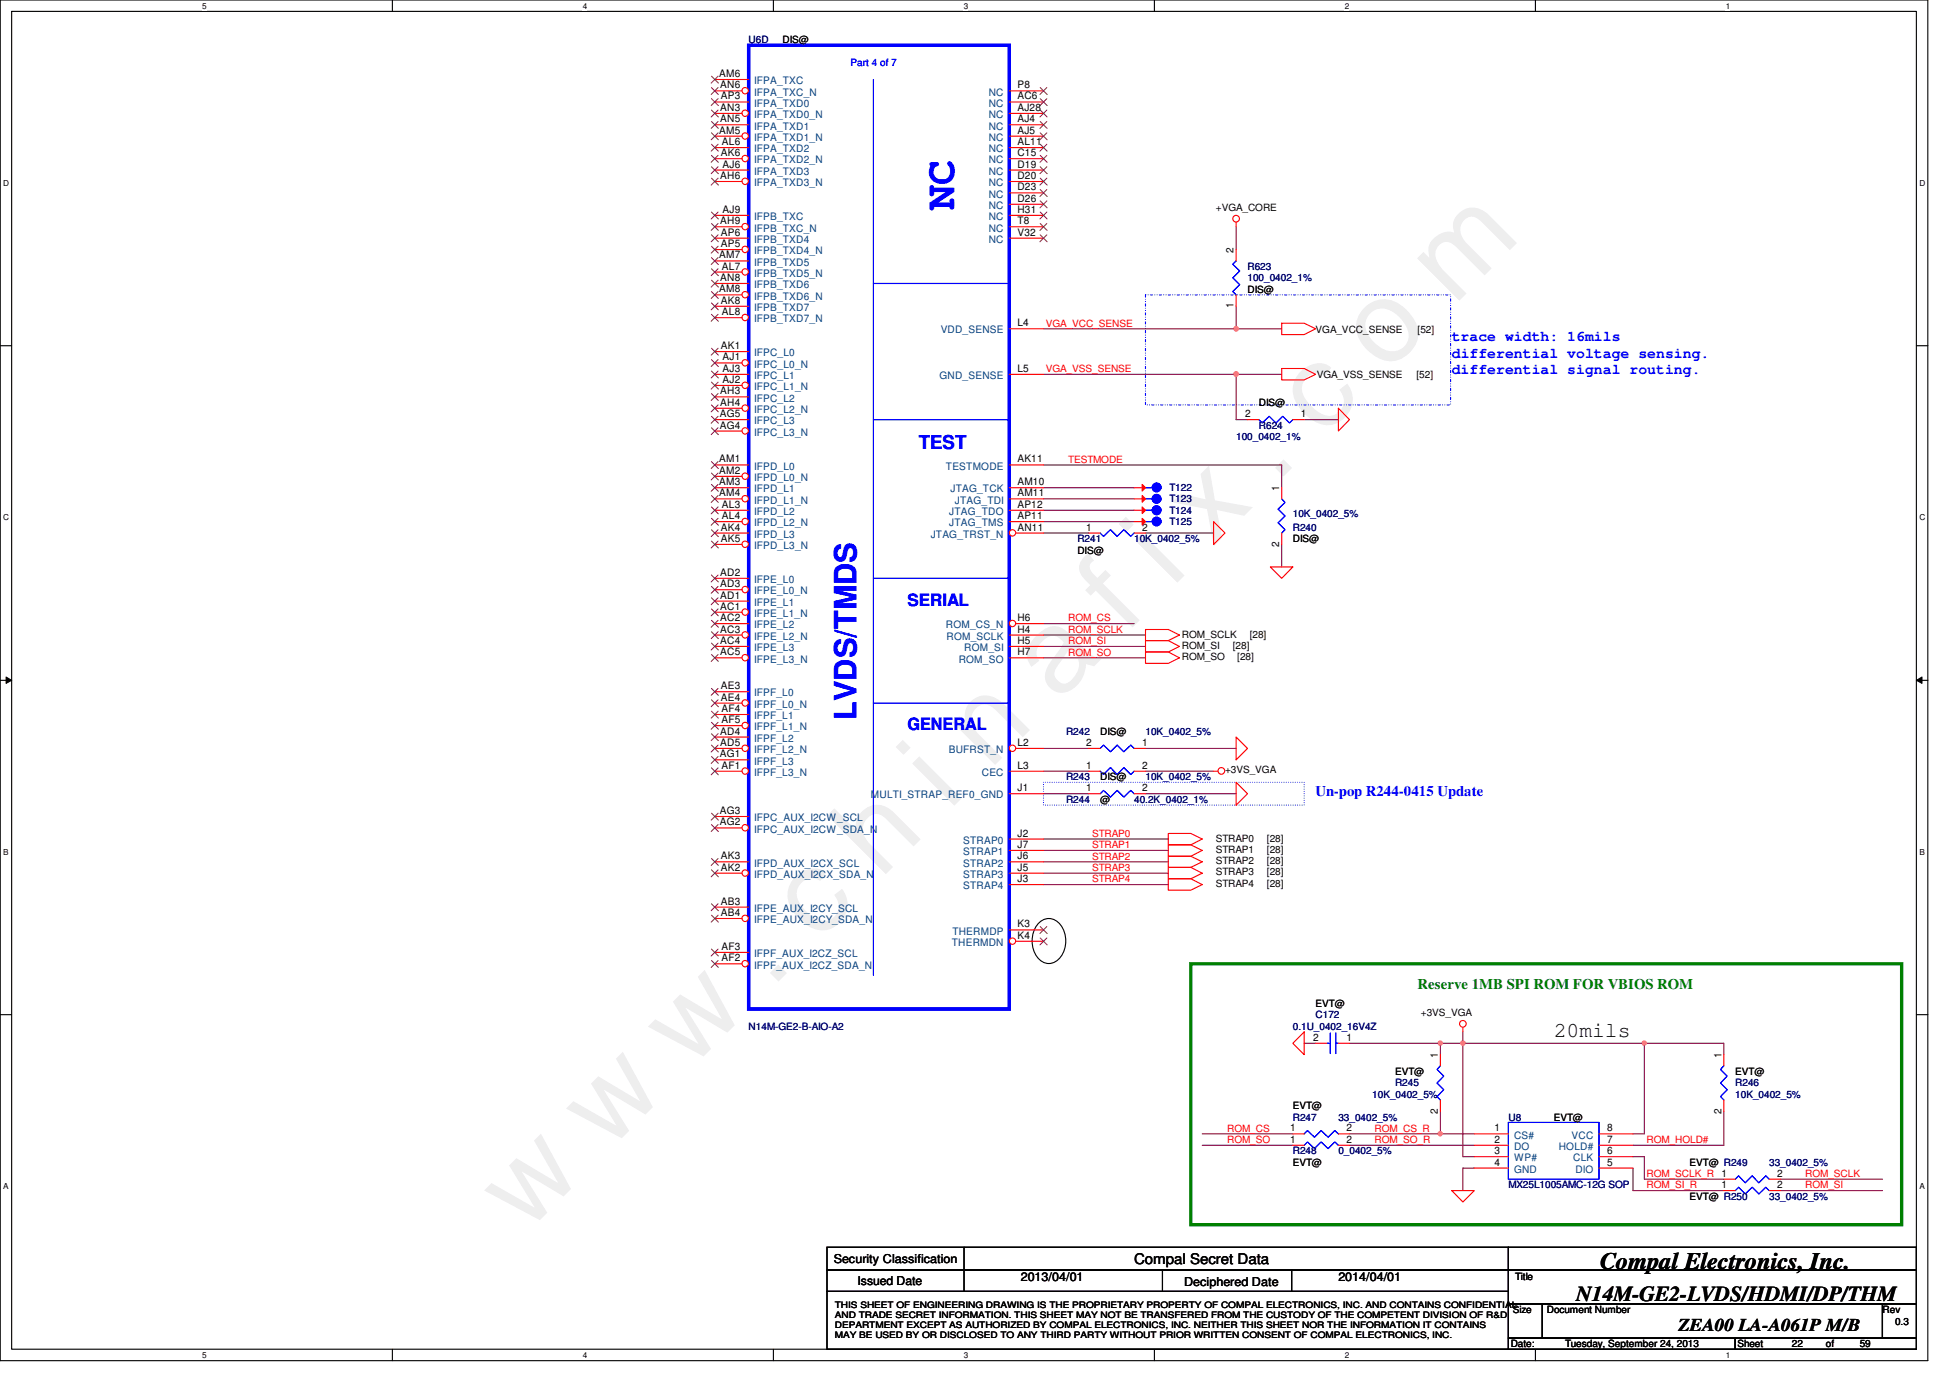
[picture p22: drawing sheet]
<svg xmlns="http://www.w3.org/2000/svg" width="297mm" height="210mm" viewBox="0 0 297 210" stroke-linecap="round" stroke-linejoin="round" font-family="sans-serif">
<defs><g id="words">
<text font-size="17.6" fill="#f0f" x="80.1" y="188" transform="rotate(-45 80.1 188)">w w w . c h i n a f i x . c o m</text>
<text font-size="6.3" fill="#00f" x="145.4" y="32" transform="rotate(-90 145.4 32)">NC</text>
<text font-size="4.7" fill="#00f" x="130.5" y="109.7" transform="rotate(-90 130.5 109.7)">LVDS/TMDS</text>
<text font-size="3.6" x="243.8" y="193.3">Compal Electronics, Inc.</text>
<g font-size="3.3">
<text x="236.7" y="158">20mils</text>
<text x="240.1" y="198.1">N14M-GE2-LVDS/HDMI/DP/THM</text>
</g>
<text font-size="2.9" fill="#00f" x="140" y="68.4">TEST</text>
<text font-size="2.8" x="255.7" y="202.8">ZEA00 LA-A061P M/B</text>
<g font-size="2.6" fill="#00f">
<text x="138.2" y="92.2">SERIAL</text>
<text x="138.2" y="111.3">GENERAL</text>
</g>
<g font-size="2.2" fill="#00f">
<text x="221.1" y="51.9">trace width: 16mils</text>
<text x="221.1" y="54.5">differential voltage sensing.</text>
<text x="221.1" y="57">differential signal routing.</text>
<text x="200.4" y="121.2">Un-pop R244-0415 Update</text>
</g>
<text font-size="2.2" fill="#008000" x="215.9" y="150.6">Reserve 1MB SPI ROM FOR VBIOS ROM</text>
<text font-size="2.2" x="172.8" y="192.5">Compal Secret Data</text>
<g font-size="1.9">
<text x="127" y="192.4">Security Classification</text>
<text x="130.6" y="195.7">Issued Date</text>
<text x="155.5" y="195.2">2013/04/01</text>
<text x="180.4" y="195.8">Deciphered Date</text>
<text x="203.9" y="195.2">2014/04/01</text>
</g>
<g font-size="1.6">
<text x="109.6" y="11.7">AM6</text>
<text x="109.7" y="13.5">AN6</text>
<text x="109.7" y="16.9">AN3</text>
<text x="109.8" y="15.2">AP3</text>
<text x="155" y="13.5">P8</text>
<text x="155" y="15.2">AC6</text>
<text x="155" y="16.9">AJ28</text>
<text x="109.6" y="20.4">AM5</text>
<text x="109.7" y="18.6">AN5</text>
<text x="109.8" y="23.8">AK6</text>
<text x="110" y="22.1">AL6</text>
<text x="155" y="18.6">AJ4</text>
<text x="155" y="20.4">AJ5</text>
<text x="155" y="22.1">AL11</text>
<text x="155" y="23.8">C15</text>
<text x="109.7" y="27.3">AH6</text>
<text x="110.1" y="25.5">AJ6</text>
<text x="155" y="25.5">D19</text>
<text x="155" y="27.3">D20</text>
<text x="155" y="29">D23</text>
<text x="109.7" y="34.2">AH9</text>
<text x="109.8" y="35.9">AP6</text>
<text x="110.1" y="32.4">AJ9</text>
<text x="155" y="30.7">D26</text>
<text x="155" y="32.4">H31</text>
<text x="155" y="34.2">T8</text>
<text x="155" y="35.9">V32</text>
<text x="109.6" y="39.4">AM7</text>
<text x="109.8" y="37.6">AP5</text>
<text x="110" y="41.1">AL7</text>
<text x="187.9" y="38.5" transform="rotate(-90 187.9 38.5)">2</text>
<text x="109.6" y="44.5">AM8</text>
<text x="109.7" y="42.8">AN8</text>
<text x="109.8" y="46.3">AK8</text>
<text x="187.9" y="47" transform="rotate(-90 187.9 47)">1</text>
<text x="109.8" y="53.2">AK1</text>
<text x="110" y="48">AL8</text>
<text x="155" y="49.7">L4</text>
<text x="110.1" y="54.9">AJ1</text>
<text x="110.1" y="56.6">AJ3</text>
<text x="110.1" y="58.3">AJ2</text>
<text x="155" y="56.6">L5</text>
<text x="109.6" y="63.5">AG5</text>
<text x="109.6" y="65.3">AG4</text>
<text x="109.7" y="60.1">AH3</text>
<text x="109.7" y="61.8">AH4</text>
<text x="189.6" y="63.5">2</text>
<text x="198.2" y="63.5">1</text>
<text x="109.6" y="70.4">AM1</text>
<text x="155" y="70.4">AK11</text>
<text x="109.6" y="72.2">AM2</text>
<text x="109.6" y="73.9">AM3</text>
<text x="109.6" y="75.6">AM4</text>
<text x="110" y="77.3">AL3</text>
<text x="155" y="73.9">AM10</text>
<text x="155" y="75.6">AM11</text>
<text x="155" y="77.3">AP12</text>
<text x="194.9" y="74.8" transform="rotate(-90 194.9 74.8)">1</text>
<text x="109.8" y="82.5">AK5</text>
<text x="109.8" y="80.8">AK4</text>
<text x="110" y="79.1">AL4</text>
<text x="155" y="80.8">AN11</text>
<text x="155" y="79.1">AP11</text>
<text x="165.5" y="80.8">1</text>
<text x="174" y="80.8">2</text>
<text x="194.9" y="83.3" transform="rotate(-90 194.9 83.3)">2</text>
<text x="109.7" y="87.7">AD2</text>
<text x="109.7" y="89.5">AD3</text>
<text x="109.7" y="91.2">AD1</text>
<text x="109.7" y="92.9">AC1</text>
<text x="109.7" y="94.6">AC2</text>
<text x="155" y="94.6">H6</text>
<text x="109.7" y="96.4">AC3</text>
<text x="109.7" y="98.1">AC4</text>
<text x="109.7" y="99.8">AC5</text>
<text x="155" y="98.1">H5</text>
<text x="155" y="99.8">H7</text>
<text x="155" y="96.4">H4</text>
<text x="109.8" y="105">AE3</text>
<text x="109.8" y="106.7">AE4</text>
<text x="109.7" y="111.9">AD4</text>
<text x="109.7" y="113.6">AD5</text>
<text x="109.9" y="108.5">AF4</text>
<text x="109.9" y="110.2">AF5</text>
<text x="155" y="113.6">L2</text>
<text x="165.5" y="113.6">2</text>
<text x="174" y="113.6">1</text>
<text x="109.6" y="115.4">AG1</text>
<text x="109.9" y="117.1">AF1</text>
<text x="155" y="117.1">L3</text>
<text x="165.5" y="117.1">1</text>
<text x="174" y="117.1">2</text>
<text x="109.6" y="124">AG3</text>
<text x="109.6" y="125.7">AG2</text>
<text x="155" y="120.5">J1</text>
<text x="165.5" y="120.5">1</text>
<text x="174" y="120.5">2</text>
<text x="109.8" y="130.9">AK3</text>
<text x="155" y="127.4">J2</text>
<text x="155" y="129.2">J7</text>
<text x="155" y="130.9">J6</text>
<text x="109.8" y="137.8">AB3</text>
<text x="109.8" y="132.6">AK2</text>
<text x="155" y="132.6">J5</text>
<text x="155" y="134.4">J3</text>
<text x="109.8" y="139.5">AB4</text>
<text x="155" y="141.3">K3</text>
<text x="155" y="143">K4</text>
<text x="109.9" y="144.7">AF3</text>
<text x="109.9" y="146.4">AF2</text>
<text x="200" y="158.5">2</text>
<text x="205.1" y="158.5">1</text>
<text x="219" y="161.1" transform="rotate(-90 219 161.1)">1</text>
<text x="262.2" y="161.1" transform="rotate(-90 262.2 161.1)">1</text>
<text x="196.6" y="172.3">1</text>
<text x="205.1" y="172.3">2</text>
<text x="219" y="169.6" transform="rotate(-90 219 169.6)">2</text>
<text x="227.7" y="172.3">1</text>
<text x="244.8" y="172.3">8</text>
<text x="262.2" y="169.6" transform="rotate(-90 262.2 169.6)">2</text>
<text x="196.6" y="174.1">1</text>
<text x="205.1" y="174.1">2</text>
<text x="227.7" y="177.5">4</text>
<text x="227.7" y="175.8">3</text>
<text x="227.7" y="174.1">2</text>
<text x="244.8" y="174.1">7</text>
<text x="244.8" y="175.8">6</text>
<text x="244.8" y="177.5">5</text>
<text x="270.7" y="179.2">2</text>
<text x="262.2" y="181">1</text>
<text x="270.7" y="181">2</text>
</g>
<g font-size="1.6" fill="#004080">
<text x="114.9" y="14.6">IFPA_TXC_N</text>
<text x="114.9" y="12.8">IFPA_TXC</text>
<text x="114.9" y="16.3">IFPA_TXD0</text>
<text x="114.9" y="18">IFPA_TXD0_N</text>
<text x="150.6" y="14.6">NC</text>
<text x="150.6" y="16.3">NC</text>
<text x="150.6" y="18">NC</text>
<text x="114.9" y="19.7">IFPA_TXD1</text>
<text x="114.9" y="21.5">IFPA_TXD1_N</text>
<text x="114.9" y="23.2">IFPA_TXD2</text>
<text x="150.6" y="19.7">NC</text>
<text x="150.6" y="21.5">NC</text>
<text x="150.6" y="23.2">NC</text>
<text x="114.9" y="24.9">IFPA_TXD2_N</text>
<text x="114.9" y="26.6">IFPA_TXD3</text>
<text x="114.9" y="28.4">IFPA_TXD3_N</text>
<text x="150.6" y="24.9">NC</text>
<text x="150.6" y="26.6">NC</text>
<text x="150.6" y="28.4">NC</text>
<text x="114.9" y="33.5">IFPB_TXC</text>
<text x="114.9" y="35.3">IFPB_TXC_N</text>
<text x="150.6" y="30.1">NC</text>
<text x="150.6" y="31.8">NC</text>
<text x="150.6" y="33.5">NC</text>
<text x="150.6" y="35.3">NC</text>
<text x="114.9" y="37">IFPB_TXD4</text>
<text x="114.9" y="38.7">IFPB_TXD4_N</text>
<text x="114.9" y="40.5">IFPB_TXD5</text>
<text x="150.6" y="37">NC</text>
<text x="114.9" y="42.2">IFPB_TXD5_N</text>
<text x="114.9" y="43.9">IFPB_TXD6</text>
<text x="114.9" y="45.6">IFPB_TXD6_N</text>
<text x="114.9" y="47.4">IFPB_TXD7</text>
<text x="114.9" y="49.1">IFPB_TXD7_N</text>
<text x="143.3" y="50.8">VDD_SENSE</text>
<text x="114.9" y="54.3">IFPC_L0</text>
<text x="114.9" y="56">IFPC_L0_N</text>
<text x="114.9" y="57.7">IFPC_L1</text>
<text x="114.9" y="59.4">IFPC_L1_N</text>
<text x="143.1" y="57.7">GND_SENSE</text>
<text x="114.9" y="61.2">IFPC_L2</text>
<text x="114.9" y="62.9">IFPC_L2_N</text>
<text x="114.9" y="64.6">IFPC_L3</text>
<text x="114.9" y="66.4">IFPC_L3_N</text>
<text x="114.9" y="71.5">IFPD_L0</text>
<text x="144.1" y="71.5">TESTMODE</text>
<text x="114.9" y="73.3">IFPD_L0_N</text>
<text x="114.9" y="75">IFPD_L1</text>
<text x="114.9" y="76.7">IFPD_L1_N</text>
<text x="144.8" y="75">JTAG_TCK</text>
<text x="145.5" y="76.7">JTAG_TDI</text>
<text x="114.9" y="80.2">IFPD_L2_N</text>
<text x="114.9" y="83.7">IFPD_L3_N</text>
<text x="114.9" y="78.4">IFPD_L2</text>
<text x="114.9" y="81.9">IFPD_L3</text>
<text x="141.8" y="81.9">JTAG_TRST_N</text>
<text x="144.6" y="78.4">JTAG_TDO</text>
<text x="144.6" y="80.2">JTAG_TMS</text>
<text x="114.9" y="88.8">IFPE_L0</text>
<text x="114.9" y="90.6">IFPE_L0_N</text>
<text x="114.9" y="92.3">IFPE_L1</text>
<text x="114.9" y="94">IFPE_L1_N</text>
<text x="114.9" y="95.7">IFPE_L2</text>
<text x="144.1" y="95.7">ROM_CS_N</text>
<text x="114.9" y="97.5">IFPE_L2_N</text>
<text x="114.9" y="99.2">IFPE_L3</text>
<text x="114.9" y="100.9">IFPE_L3_N</text>
<text x="144.2" y="97.5">ROM_SCLK</text>
<text x="146" y="100.9">ROM_SO</text>
<text x="146.9" y="99.2">ROM_SI</text>
<text x="114.9" y="106.1">IFPF_L0</text>
<text x="114.9" y="107.8">IFPF_L0_N</text>
<text x="114.9" y="109.6">IFPF_L1</text>
<text x="114.9" y="111.3">IFPF_L1_N</text>
<text x="114.9" y="113">IFPF_L2</text>
<text x="114.9" y="114.7">IFPF_L2_N</text>
<text x="114.9" y="116.5">IFPF_L3</text>
<text x="114.9" y="118.2">IFPF_L3_N</text>
<text x="144.5" y="114.7">BUFRST_N</text>
<text x="149.6" y="118.2">CEC</text>
<text x="114.9" y="125.1">IFPC_AUX_I2CW_SCL</text>
<text x="132.7" y="121.6">MULTI_STRAP_REF0_GND</text>
<text x="114.9" y="132">IFPD_AUX_I2CX_SCL</text>
<text x="114.9" y="126.8">IFPC_AUX_I2CW_SDA_N</text>
<text x="146.7" y="128.5">STRAP0</text>
<text x="146.7" y="130.3">STRAP1</text>
<text x="146.7" y="132">STRAP2</text>
<text x="114.9" y="133.7">IFPD_AUX_I2CX_SDA_N</text>
<text x="146.7" y="133.7">STRAP3</text>
<text x="146.7" y="135.5">STRAP4</text>
<text x="114.9" y="138.9">IFPE_AUX_I2CY_SCL</text>
<text x="114.9" y="140.6">IFPE_AUX_I2CY_SDA_N</text>
<text x="145.1" y="142.4">THERMDP</text>
<text x="114.9" y="145.8">IFPF_AUX_I2CZ_SCL</text>
<text x="114.9" y="147.5">IFPF_AUX_I2CZ_SDA_N</text>
<text x="145" y="144.1">THERMDN</text>
<text x="230.6" y="173.4">CS#</text>
<text x="239.4" y="173.4">VCC</text>
<text x="230.6" y="178.6">GND</text>
<text x="230.6" y="176.9">WP#</text>
<text x="230.6" y="175.2">DO</text>
<text x="237.4" y="175.2">HOLD#</text>
<text x="239.6" y="176.9">CLK</text>
<text x="240" y="178.6">DIO</text>
</g>
<g font-size="1.5" fill="#000080">
<text x="114" y="6.6">U6D</text>
<text x="190" y="41.1">R623</text>
<text x="190" y="42.8">100_0402_1%</text>
<text x="191.8" y="65.3">R624</text>
<text x="188.3" y="67.1">100_0402_1%</text>
<text x="178.1" y="76.5">T123</text>
<text x="178.1" y="74.8">T122</text>
<text x="164.1" y="82.6">R241</text>
<text x="172.8" y="82.6">10K_0402_5%</text>
<text x="178.1" y="78.3">T124</text>
<text x="178.1" y="80">T125</text>
<text x="196.9" y="80.9">R240</text>
<text x="196.9" y="78.8">10K_0402_5%</text>
<text x="162.4" y="111.9">R242</text>
<text x="174.5" y="111.9">10K_0402_5%</text>
<text x="162.4" y="118.9">R243</text>
<text x="174.5" y="118.9">10K_0402_5%</text>
<text x="162.4" y="122.3">R244</text>
<text x="172.8" y="122.3">40.2K_0402_1%</text>
<text x="200.4" y="155.1">C172</text>
<text x="114" y="156.8">N14M-GE2-B-AIO-A2</text>
<text x="196.9" y="156.8">0.1U_0402_16V4Z</text>
<text x="209" y="167.2">10K_0402_5%</text>
<text x="212.5" y="165.5">R245</text>
<text x="264.3" y="165.5">R246</text>
<text x="264.3" y="167.2">10K_0402_5%</text>
<text x="196.9" y="170.7">R247</text>
<text x="203.9" y="170.7">33_0402_5%</text>
<text x="229.8" y="170.7">U8</text>
<text x="196.9" y="175.9">R248</text>
<text x="203.9" y="175.9">0_0402_5%</text>
<text x="269.5" y="177.6">33_0402_5%</text>
<text x="229.8" y="181">MX25L1005AMC-12G SOP</text>
<text x="269.5" y="182.8">33_0402_5%</text>
</g>
<g font-size="1.5">
<text x="119.2" y="6.6">DIS@</text>
<text x="185.2" y="32.1">+VGA_CORE</text>
<text x="190" y="44.6">DIS@</text>
<text x="200.4" y="50.8">VGA_VCC_SENSE</text>
<text x="215.9" y="50.8">[52]</text>
<text x="200.6" y="57.5">VGA_VSS_SENSE</text>
<text x="215.8" y="57.5">[52]</text>
<text x="191.8" y="61.8">DIS@</text>
<text x="196.9" y="82.6">DIS@</text>
<text x="164.1" y="84.3">DIS@</text>
<text x="180" y="98.8">ROM_SI</text>
<text x="180" y="100.5">ROM_SO</text>
<text x="180" y="97.1">ROM_SCLK</text>
<text x="187.8" y="98.8">[28]</text>
<text x="188.5" y="100.5">[28]</text>
<text x="190.4" y="97.1">[28]</text>
<text x="167.6" y="111.9">DIS@</text>
<text x="167.6" y="118.9">DIS@</text>
<text x="186.6" y="117.8">+3VS_VGA</text>
<text x="167.6" y="122.3">@</text>
<text x="185.2" y="128.2">STRAP0</text>
<text x="185.2" y="129.9">STRAP1</text>
<text x="185.2" y="131.7">STRAP2</text>
<text x="193" y="128.2">[28]</text>
<text x="193" y="129.9">[28]</text>
<text x="193" y="131.7">[28]</text>
<text x="185.2" y="133.3">STRAP3</text>
<text x="185.2" y="135.1">STRAP4</text>
<text x="193" y="133.3">[28]</text>
<text x="193" y="135.1">[28]</text>
<text x="200.4" y="153.4">EVT@</text>
<text x="216.4" y="154.8">+3VS_VGA</text>
<text x="212.5" y="163.7">EVT@</text>
<text x="264.3" y="163.7">EVT@</text>
<text x="196.9" y="169">EVT@</text>
<text x="236.7" y="170.7">EVT@</text>
<text x="196.9" y="177.6">EVT@</text>
<text x="257.4" y="177.6">EVT@ R249</text>
<text x="257.4" y="182.8">EVT@ R250</text>
<text x="230.8" y="195">Title</text>
<text x="230.5" y="200">Size</text>
<text x="235.6" y="200">Document Number</text>
<text x="286.8" y="200">Rev</text>
<text x="288.7" y="201.8">0.3</text>
<text x="230.1" y="205.2">Date:</text>
<text x="238.4" y="205.2">Tuesday, September 24, 2013</text>
<text x="264.7" y="205.2">Sheet</text>
<text x="273" y="205.2">22</text>
<text x="278.1" y="205.2">of</text>
<text x="283.3" y="205.2">59</text>
</g>
<text font-size="1.5" fill="#00f" x="129.6" y="10">Part 4 of 7</text>
<g font-size="1.5" fill="#f00">
<text x="159.3" y="49.7">VGA_VCC_SENSE</text>
<text x="159.3" y="56.7">VGA_VSS_SENSE</text>
<text x="162.7" y="70.5">TESTMODE</text>
<text x="162.7" y="94.7">ROM_CS</text>
<text x="162.7" y="98.1">ROM_SI</text>
<text x="162.7" y="99.9">ROM_SO</text>
<text x="162.7" y="96.4">ROM_SCLK</text>
<text x="166.4" y="127.5">STRAP0</text>
<text x="166.4" y="130.9">STRAP2</text>
<text x="166.4" y="129.2">STRAP1</text>
<text x="166.4" y="132.7">STRAP3</text>
<text x="166.4" y="134.4">STRAP4</text>
<text x="186.9" y="172.4">ROM_CS</text>
<text x="209.4" y="172.4">ROM_CS_R</text>
<text x="186.9" y="174.1">ROM_SO</text>
<text x="209.4" y="174.1">ROM_SO_R</text>
<text x="250.8" y="174.1">ROM_HOLD#</text>
<text x="250.8" y="179.3">ROM_SCLK_R 1</text>
<text x="275" y="179.3">ROM_SCLK</text>
<text x="250.8" y="181">ROM_SI_R</text>
<text x="275" y="181">ROM_SI</text>
</g>
<g font-size="1.4">
<text x="127.2" y="199.2">THIS SHEET OF ENGINEERING DRAWING IS THE PROPRIETARY PROPERTY OF COMPAL ELECTRONICS, INC. AND CONTAINS CONFIDENTIAL</text>
<text x="127.2" y="200.7">AND TRADE SECRET INFORMATION. THIS SHEET MAY NOT BE TRANSFERED FROM THE CUSTODY OF THE COMPETENT DIVISION OF R&amp;D</text>
<text x="127.2" y="202.3">DEPARTMENT EXCEPT AS AUTHORIZED BY COMPAL ELECTRONICS, INC. NEITHER THIS SHEET NOR THE INFORMATION IT CONTAINS</text>
<text x="127.2" y="203.9">MAY BE USED BY OR DISCLOSED TO ANY THIRD PARTY WITHOUT PRIOR WRITTEN CONSENT OF COMPAL ELECTRONICS, INC.</text>
</g>
<g font-size="1.3">
<text x="30.8" y="1.4">5</text>
<text x="88.8" y="1.4">4</text>
<text x="146.8" y="1.4">3</text>
<text x="204.8" y="1.4">2</text>
<text x="262.9" y="1.4">1</text>
<text x=".5" y="28.3">D</text>
<text x="292.4" y="28.3">D</text>
<text x=".5" y="79.2">C</text>
<text x="292.4" y="79.2">C</text>
<text x=".5" y="130.2">B</text>
<text x="292.4" y="130.2">B</text>
<text x=".5" y="181.1">A</text>
<text x="292.4" y="181.1">A</text>
<text x="30.8" y="206.9">5</text>
<text x="88.8" y="206.9">4</text>
<text x="146.8" y="206.9">3</text>
<text x="204.8" y="206.9">2</text>
<text x="262.9" y="206.9">1</text>
</g>
</g></defs>
<path d="M1.8 1.7h290.1v203.8h-290.1zM293.7 207.3v-207.3h-293.7v207.3h293.7" fill="none" stroke="#000" stroke-width=".17"/>
<g fill="#fff">
<path d="M30.8 .2h.6v1.4h-.6z"/>
<path d="M30.8 205.7h.6v1.4h-.6z"/>
</g>
<path d="M59.8 0v1.7M59.8 205.5v1.8" fill="none" stroke="#000" stroke-width=".17"/>
<g fill="#fff">
<path d="M88.8 .2h.6v1.4h-.6z"/>
<path d="M88.8 205.7h.6v1.4h-.6z"/>
</g>
<path d="M117.8 0v1.7M117.8 205.5v1.8" fill="none" stroke="#000" stroke-width=".17"/>
<g fill="#fff">
<path d="M146.8 .2h.7v1.4h-.7z"/>
<path d="M146.8 205.7h.7v1.4h-.7z"/>
</g>
<path d="M175.8 0v1.7M175.8 205.5v1.8" fill="none" stroke="#000" stroke-width=".17"/>
<g fill="#fff">
<path d="M204.8 .2h.7v1.4h-.7z"/>
<path d="M204.8 205.7h.7v1.4h-.7z"/>
</g>
<path d="M233.9 0v1.7M233.9 205.5v1.8" fill="none" stroke="#000" stroke-width=".17"/>
<g fill="#fff">
<path d="M262.9 .2h.7v1.4h-.7z"/>
<path d="M262.9 205.7h.7v1.4h-.7z"/>
<path d="M.5 27.2h.9v1.4h-.9z"/>
<path d="M292.4 27.2h.9v1.4h-.9z"/>
<path d="M.5 78.1h.9v1.4h-.9z"/>
<path d="M292.4 78.1h.9v1.4h-.9z"/>
</g>
<path d="M0 52.7h1.8M291.9 52.7h1.8" fill="none" stroke="#000" stroke-width=".17"/>
<g fill="#fff">
<path d="M.5 129.1h.8v1.4h-.8z"/>
<path d="M292.4 129.1h.8v1.4h-.8z"/>
</g>
<path d="M0 103.6h1.8M291.9 103.6h1.8" fill="none" stroke="#000" stroke-width=".17"/>
<path d="M.9 103.1l.9 .5-.9 .5zM291.9 103.6l.9-.5v1z" fill="#000"/>
<path d="M.9 103.1l.9 .5-.9 .5zM291.9 103.6l.9-.5v1z" fill="none" stroke="#000" stroke-width=".15"/>
<g fill="#fff">
<path d="M.5 180h.8v1.4h-.8z"/>
<path d="M292.4 180h.8v1.4h-.8z"/>
</g>
<path d="M0 154.6h1.8M291.9 154.6h1.8" fill="none" stroke="#000" stroke-width=".17"/>
<path d="M181.4 146.8h108.3v39.8h-108.3z" fill="none" stroke="#008000" stroke-width=".51"/>
<path d="M174.5 44.9h46.5v16.8h-46.5z" fill="none" stroke="#00f" stroke-width=".17" stroke-dasharray=".3 .3 0 .3 0 .3"/>
<path d="M159 119.2h39.7v3.4h-39.7z" fill="none" stroke="#00f" stroke-width=".17" stroke-dasharray="0 .3"/>
<path d="M159 70.8h36.2M250.5 158.9h12.1M248.7 172.7h1.8" fill="none" stroke="#800040" stroke-width=".17"/>
<circle cx="250.5" cy="158.9" r=".32" fill="#f0f"/>
<circle cx="250.5" cy="158.9" r=".32" fill="none" stroke="#f0f" stroke-width=".17"/>
<path d="M159 50.1h29.3M159 57h29.3M222.8 158.9h27.7v13.8M262.6 158.9v1.8M248.7 177.9v3.5h13.9M248.7 176.2h1.8v3.4h12.1M262.6 169.3v5.2h-13.9M271.2 179.6h15.6M271.2 181.4h15.6" fill="none" stroke="#800040" stroke-width=".17"/>
<g fill="none" stroke="#000" stroke-width=".17">
<path d="M126 190h103.8v3.5h-103.8zM126 193.5h103.8v3.2h-103.8zM126 196.7h103.8v8.8h-103.8zM146.9 193.5v3.2M177.1 193.5v3.2M196.8 193.5v3.2M229.8 190h62.1v3.5h-62.1zM229.8 193.5h62.1v5.1h-62.1zM229.8 198.6h5.1v5.2h-5.1zM234.9 198.6h51.9v5.2h-51.9zM286.8 198.6h5.1v5.2h-5.1zM229.8 203.8h34.5v1.7h-34.5z"/>
<path d="M264.3 203.8h27.6v1.7h-27.6z"/>
</g>
<path d="M133 12.1v136.4M229.8 171h13.8v8.6h-13.8zM264.3 179.6l.5-.5 1 1.1 1.1-1.1 1 1.1 1.1-1.1 .5 .5" fill="none" stroke="#00f" stroke-width=".17"/>
<path d="M243.6 172.7h5.1M243.6 174.5h5.1M243.6 176.2h5.1M243.6 177.9h5.1M262.6 179.6h1.7M269.5 179.6h1.7" fill="none" stroke="#f00" stroke-width=".17"/>
<path d="M114 6.9h39.7v146.8h-39.7z" fill="none" stroke="#00f" stroke-width=".51"/>
<circle cx="113.5" cy="13.8" r=".49" fill="#fff"/>
<g fill="none" stroke="#f00" stroke-width=".17">
<path d="M108.9 13.8h4.1M108.9 12.1h5.1M108.9 15.5h5.1M153.8 13.8h5.2M153.8 15.5h5.2M153.8 17.3h5.2M153.8 19h5.2M153.8 20.7h5.2M153.8 22.5h5.2"/>
<circle cx="113.5" cy="13.8" r=".49"/>
</g>
<g fill="none" stroke="#804000" stroke-width=".15">
<path d="M108.4 13.3l1 1.1M108.4 11.6l1 1.1M108.4 15l1 1.1M109.4 13.3l-1.1 1.1M109.4 11.6l-1.1 1.1M109.4 15l-1.1 1.1M158.4 13.3l1.1 1.1M158.4 15l1.1 1.1M158.4 16.8l1.1 1M158.4 18.5l1.1 1.1M159.5 13.3l-1.1 1.1M159.5 15l-1.1 1.1"/>
<path d="M159.5 16.8l-1.1 1M159.5 18.5l-1.1 1.1M158.4 20.2l1.1 1.1M158.4 22l1.1 1M158.4 23.7l1.1 1M159.5 20.2l-1.1 1.1M159.5 22l-1.1 1M159.5 23.7l-1.1 1"/>
</g>
<circle cx="113.5" cy="17.2" r=".49" fill="#fff"/>
<g fill="none" stroke="#f00" stroke-width=".17">
<path d="M108.9 17.3h4.1M108.9 19h5.1"/>
<circle cx="113.5" cy="17.2" r=".49"/>
</g>
<path d="M108.4 16.8l1 1M108.4 18.5l1 1.1M109.4 16.8l-1.1 1M109.4 18.5l-1.1 1.1" fill="none" stroke="#804000" stroke-width=".15"/>
<circle cx="113.5" cy="20.7" r=".49" fill="#fff"/>
<g fill="none" stroke="#f00" stroke-width=".17">
<path d="M108.9 20.7h4.1M108.9 22.5h5.1"/>
<circle cx="113.5" cy="20.7" r=".49"/>
</g>
<path d="M108.4 20.2l1 1.1M108.4 22l1 1M109.4 20.2l-1.1 1.1M109.4 22l-1.1 1" fill="none" stroke="#804000" stroke-width=".15"/>
<circle cx="113.5" cy="24.1" r=".49" fill="#fff"/>
<g fill="none" stroke="#f00" stroke-width=".17">
<path d="M262.6 160.7v1.6M262.6 167.6v1.7M262.6 181.4h1.7M269.5 181.4h1.7"/>
<circle cx="113.5" cy="24.1" r=".49"/>
</g>
<path d="M108.4 23.7l1 1M109.4 23.7l-1.1 1" fill="none" stroke="#804000" stroke-width=".15"/>
<path d="M262.6 162.3l-.5 .6 1 1-1 1.1 1 1-1 1 .5 .6M264.3 181.4l.5-.6 1 1.1 1.1-1.1 1 1.1 1.1-1.1 .5 .6" fill="none" stroke="#00f" stroke-width=".17"/>
<circle cx="250.5" cy="158.9" r=".32" fill="#f0f"/>
<circle cx="250.5" cy="158.9" r=".32" fill="none" stroke="#f0f" stroke-width=".17"/>
<use href="#words"/>
</svg>
